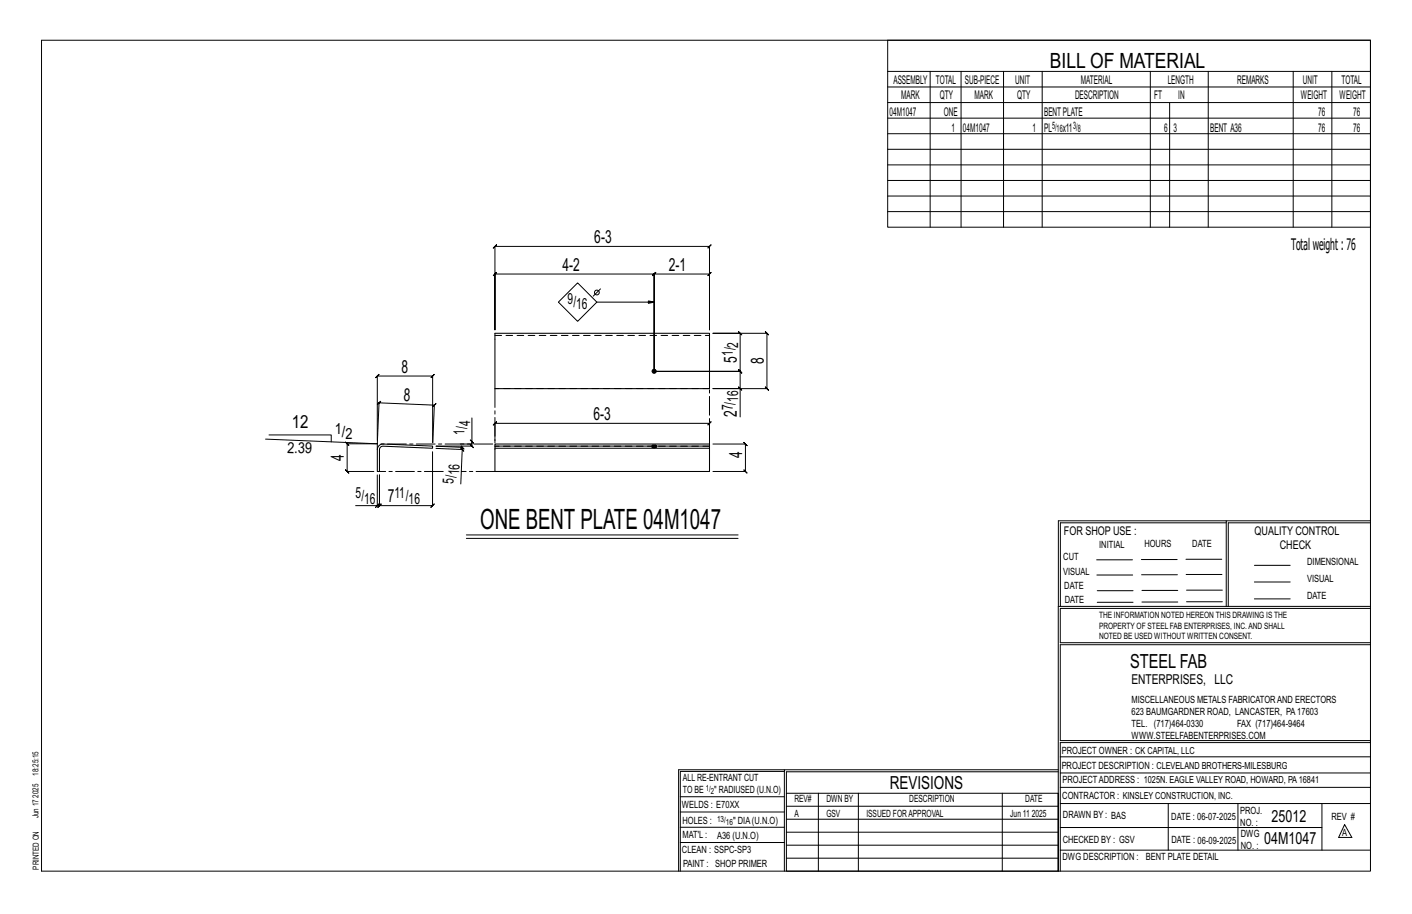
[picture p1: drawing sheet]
<svg xmlns="http://www.w3.org/2000/svg" width="432mm" height="279mm" viewBox="0 0 432 279" stroke-linecap="round" stroke-linejoin="round" font-family="sans-serif">
<defs><g id="words">
<text font-size="8.6" x="146.9" y="161.6">ONE BENT PLATE 04M1047</text>
<text font-size="6.4" x="321.1" y="20.7">BILL OF MATERIAL</text>
<text font-size="5.9" x="345.6" y="204.1">STEEL FAB</text>
<g font-size="5.5">
<text x="181.7" y="74.3">6-3</text>
<text x="172" y="82.8">4-2</text>
<text x="204.5" y="82.8">2-1</text>
<text x="122.8" y="114">8</text>
<text x="225.4" y="110.9" transform="rotate(-90 225.4 110.9)">5</text>
<text x="233.5" y="111.4" transform="rotate(-90 233.5 111.4)">8</text>
<text x="123.4" y="122.5" transform="rotate(2 123.4 122.5)">8</text>
<text x="89.2" y="130.9">12</text>
<text x="181.5" y="128.4">6-3</text>
<text x="225.4" y="127.5" transform="rotate(-90 225.4 127.5)">2</text>
<text x="105.2" y="140.9" transform="rotate(-90 105.2 140.9)">4</text>
<text x="227" y="140.1" transform="rotate(-90 227 140.1)">4</text>
<text x="118.6" y="153.6">7</text>
<text x="272.2" y="241.1">REVISIONS</text>
</g>
<g font-size="5.1">
<text x="388.9" y="251.3">25012</text>
<text x="386.6" y="258.1">04M1047</text>
</g>
<text font-size="4.9" x="394.8" y="76.4">Totalweight : 76</text>
<g font-size="4.7">
<text x="173.6" y="92.9">9/</text>
<text x="176.2" y="94.5">16</text>
<text x="225.8" y="106.2" transform="rotate(-90 225.8 106.2)">2</text>
<text x="224.1" y="108.9" transform="rotate(-90 224.1 108.9)">1/</text>
<text x="224.1" y="125.4" transform="rotate(-90 224.1 125.4)">7/</text>
<text x="225.8" y="122.8" transform="rotate(-90 225.8 122.8)">16</text>
<text x="143.7" y="130.3" transform="rotate(-90 143.7 130.3)">4</text>
<text x="102.4" y="132.6">1/</text>
<text x="105.6" y="134.3">2</text>
<text x="142.1" y="132.9" transform="rotate(-90 142.1 132.9)">1/</text>
<text x="87.8" y="138.4" transform="rotate(2 87.8 138.4)">2.39</text>
<text x="138.7" y="147.8" transform="rotate(-88 138.7 147.8)">5/</text>
<text x="140.4" y="145.3" transform="rotate(-88 140.4 145.3)">16</text>
<text x="108.8" y="152.3">5/</text>
<text x="111.4" y="154">16</text>
<text x="120.6" y="152.3">11/</text>
<text x="125" y="154">16</text>
</g>
<text font-size="4.2" x="346" y="209.1">ENTERPRISES, LLC</text>
<g font-size="3.7">
<text x="273.2" y="25.6">ASSEMBLY</text>
<text x="286.2" y="25.6">TOTAL</text>
<text x="295.1" y="25.6">SUB-PIECE</text>
<text x="310.4" y="25.6">UNIT</text>
<text x="330.5" y="25.6">MATERIAL</text>
<text x="357.1" y="25.6">LENGTH</text>
<text x="378.3" y="25.6">REMARKS</text>
<text x="398.4" y="25.6">UNIT</text>
<text x="410.2" y="25.6">TOTAL</text>
<text x="272.1" y="35.5">04M1047</text>
<text x="275.6" y="30.4">MARK</text>
<text x="287.4" y="30.4">QTY</text>
<text x="288.6" y="35.5">ONE</text>
<text x="298" y="30.4">MARK</text>
<text x="311" y="30.4">QTY</text>
<text x="319.3" y="35.5">BENTPLATE</text>
<text x="328.7" y="30.4">DESCRIPTION</text>
<text x="353" y="30.4">FT</text>
<text x="360.3" y="30.4">IN</text>
<text x="397.8" y="30.4">WEIGHT</text>
<text x="403.2" y="35.5">76</text>
<text x="409.6" y="30.4">WEIGHT</text>
<text x="413.8" y="35.5">76</text>
<text x="290.9" y="40.2">1</text>
<text x="294.5" y="40.2">04M1047</text>
<text x="315.8" y="40.2">1</text>
<text x="319.3" y="40.2">PL</text>
<text x="325" y="40.2">x11</text>
<text x="356" y="40.2">6</text>
<text x="358.9" y="40.2">3</text>
<text x="370.1" y="40.2">BENT A36</text>
<text x="403.2" y="40.2">76</text>
<text x="413.8" y="40.2">76</text>
<text x="325.3" y="163.4">FOR SHOP USE :</text>
<text x="383.7" y="163.4">QUALITY CONTROL</text>
<text x="391.4" y="167.8">CHECK</text>
</g>
<g font-size="3.1">
<text x="321.7" y="39.4">5/</text>
<text x="323.1" y="40.5">16</text>
<text x="328.2" y="39.4">3/</text>
<text x="329.6" y="40.5">8</text>
<text x="336.2" y="167.4">INITIAL</text>
<text x="350" y="167.1">HOURS</text>
<text x="364.6" y="167.2">DATE</text>
<text x="325.2" y="171.3">CUT</text>
<text x="399.8" y="172.8">DIMENSIONAL</text>
<text x="325.1" y="175.8">VISUAL</text>
<text x="399.8" y="177.9">VISUAL</text>
<text x="325.5" y="180">DATE</text>
<text x="325.7" y="184.4">DATE</text>
<text x="399.8" y="183.1">DATE</text>
<text x="346" y="215">MISCELLANEOUS METALS FABRICATORAND ERECTORS</text>
<text x="346" y="218.6">623 BAUMGARDNER ROAD, LANCASTER, PA17603</text>
<text x="346" y="225.8">WWW.STEELFABENTERPRISES.COM</text>
<text x="346" y="222.2">TEL. (717)464-0330</text>
<text x="378.3" y="222.2">FAX (717)464-9464</text>
<text x="324.7" y="230.5">PROJECT OWNER : CK CAPITAL, LLC</text>
<text x="208.8" y="238.8">ALL RE-ENTRANT CUT</text>
<text x="324.7" y="235.1">PROJECT DESCRIPTION : CLEVELAND BROTHERS-MILESBURG</text>
<text x="324.9" y="239.5">PROJECTADDRESS : 1025N. EAGLE VALLEY ROAD, HOWARD, PA16841</text>
<text x="208.8" y="242.5">TO BE</text>
<text x="218.4" y="242.5">&quot; RADIUSED (U.N.O)</text>
<text x="242.9" y="245.3">REV#</text>
<text x="252.7" y="245.3">DWN BY</text>
<text x="278.1" y="245.3">DESCRIPTION</text>
<text x="313.5" y="245.3">DATE</text>
<text x="324.9" y="244.2">CONTRACTOR : KINSLEY CONSTRUCTION, INC.</text>
<text x="208.5" y="247">WELDS : E70XX</text>
<text x="208.7" y="251.7">HOLES :</text>
<text x="224.2" y="251.8">&quot; DIA(U.N.O)</text>
<text x="242.9" y="249.9">A</text>
<text x="252.7" y="249.9">GSV</text>
<text x="264.9" y="249.9">ISSUED FORAPPROVAL</text>
<text x="309" y="249.9">Jun 11</text>
<text x="315.5" y="249.9">2025</text>
<text x="325.1" y="250">DRAWN BY : BAS</text>
<text x="358.2" y="250.5">DATE : 06-07-2025</text>
<text x="379.3" y="248.9">PROJ.</text>
<text x="407.2" y="250.5">REV #</text>
<text x="208.7" y="256.3">MAT'L :</text>
<text x="219.3" y="256.4">A36 (U.N.O)</text>
<text x="325" y="257.6">CHECKED BY : GSV</text>
<text x="358.3" y="257.7">DATE : 06-09-2025</text>
<text x="379.3" y="252.5">NO. :</text>
<text x="379.5" y="255.9">DWG</text>
<text x="410.5" y="255.5">A</text>
<text x="208.6" y="260.7">CLEAN : SSPC-SP3</text>
<text x="324.9" y="262.9">DWG DESCRIPTION :</text>
<text x="350.4" y="263">BENT PLATE DETAIL</text>
<text x="379.5" y="259.5">NO. :</text>
<text x="208.9" y="265">PAINT : SHOP PRIMER</text>
</g>
<g font-size="2.7">
<text x="336.1" y="189">THE INFORMATION NOTED HEREON THIS DRAWING IS THE</text>
<text x="336.1" y="195.4">NOTED BE USED WITHOUT WRITTEN CONSENT.</text>
<text x="336.1" y="192.2">PROPERTY OF STEEL FAB ENTERPRISES, INC.AND SHALL</text>
</g>
<g font-size="2.6">
<text x="215.9" y="241.8">1/</text>
<text x="217.4" y="242.7">2</text>
<text x="219.3" y="251.1">13/</text>
<text x="222" y="252.1">16</text>
</g>
<g font-size="2.5">
<text x="11.7" y="237.1" transform="rotate(-90 11.7 237.1)">18:25:15</text>
<text x="11.8" y="243.8" transform="rotate(-90 11.8 243.8)">2025</text>
<text x="11.8" y="250.1" transform="rotate(-90 11.8 250.1)">Jun 17</text>
<text x="11.9" y="265.8" transform="rotate(-90 11.9 265.8)">PRINTED ON</text>
</g>
</g></defs>
<g fill="none" stroke="#000" stroke-width=".31">
<path d="M12.7 12.3h406.4v254h-406.4zM271.5 12.3h147.6v57.2h-147.6zM271.5 21.8h147.6M271.5 26.6h147.6M271.5 31.4h147.6M271.5 36.1h147.6M284.5 21.8v47.7M293.9 21.8v47.7M306.9 21.8v47.7M318.7 21.8v47.7M351.8 21.8v47.7M357.7 31.4v38.1"/>
<path d="M369.5 21.8v47.7M395.5 21.8v47.7M407.3 21.8v47.7M271.5 40.9h147.6M271.5 45.6h147.6M271.5 50.4h147.6M271.5 55.2h147.6M271.5 59.9h147.6M150.9 75.8l1-1-.5 .5h65.6l-.5 .5 1-1-.5 .5v25.5v-17l.5-.5-1 1 .5-.5h-17l.5-.5-1 1 .5-.5v29.7v-29.7l.5-.5-1 1 .5-.5h-48.6l.5-.5-1 1 .5-.5v17v-25.5zM271.5 64.7h147.6M170.8 92.4l5.8-5.9 5.9 5.9-5.9 5.8zM182.5 92.4h17.5l-1.7 .3v-.7l1.7 .4"/>
<path d="M183.6 88.3l-2.2 2.2M225.8 118.3l1 1zM226.3 118.8v-5.3l.5 .5-1-1 .5 .5h-26.3h26.3l.5 .5-1-1 .5 .5v-11.6l.5 .5-1-1 .5 .5h-8.3h16.5l-.5-.5 1 1-.5-.5v16.9l-.5-.5 1 1-.5-.5h-16.5h8.3v8.7M81.2 134.2l34.2 1.5M82.3 133h19v2.1M115.4 134.6v-19.7l-.5 .5 1-1-.5 .5h16.9l-.5 .5 1-1-.5 .5v20.4l.5-11.4 .5-.5-1 .9 .5-.4-16.9-.8 .5-.4-1 .9 .5-.5-.5 12.6M115.4 135.7h-9.2l-.5-.5 1 1-.5-.5v8.4l-.5-.5 1 1-.5-.5h8.1M132.3 138.1v16.5l.5-.5-1 1 .5-.5h-16.3l.5-.5-1 1 .5-.5v-9.4v9.4l.5-.5-1 1 .5-.5h-.6M133.3 137.1l8.1 .3-.5 10.5M140.9 136.9l.9 1zM143.8 134.5l1 1zM144.3 127.8v7.9h-3.5"/>
<path d="M144.3 135v1.4l-.5-.5 1 1-.5-.5h-10.9l8 .3-.5-.5 1 1.1-.5-.6v.7M151.4 134.7v-5.3l-.5 .5 1-1-.5 .5h65.6l-.5 .5 1-1-.5 .5v5.3M218 135.7h10l-.5-.5 1 1-.5-.5v8.4l-.5-.5 1 1-.5-.5h-10M114.9 155.1l1-1zM115.4 145.2v9.4h-6.6M375 159.8h-50.7v25.6M375 159.2h-51.3l-.1 107.1M419.1 159.2h-44.1v26.2M419.1 159.8h-43.5v25.6M142.6 163.5h83.1M142.6 164.6h83.1M335.4 171.1h10.9"/>
<path d="M335.4 175.8h11M349 171h11M349.1 175.7h11M362.7 171h10.9M362.7 175.6h11M383.6 172.8h11M383.6 177.9h11M323.7 185.4h95.4M335.5 184.1h11M335.5 180.6h11M349.2 184h11M349.2 180.5h11"/>
<path d="M362.9 180.4h10.9M362.9 184h10.9M383.6 183.1h11M419.1 186h-94.9v10.5h94.9M419.1 197.1h-94.9v29.3h94.9v.6h-94.9v39.3M239.9 235.8h-31.9v30.5M239.9 235.3h-32.4v31M323.6 235.3h-83.7v31M323.6 235.9h-83.1v6.6M324.2 236.3h94.9M324.2 231.4h94.9M208 252.9h31.9"/>
<path d="M208 257.5h31.9M208 243.6h31.9M208 248.2h31.9M240.5 242.5h83.1v23.8h-83.1zM240.5 258.4h83.1M240.5 254.4h83.1M240.5 250.4h83.1M240.5 246.5h83.1M250.3 242.5v23.8M262.5 242.5v23.8M306.5 242.5v23.8M324.2 253h80.1"/>
<path d="M324.2 245.6h94.9M324.2 259.9h94.9M324.2 240.7h94.9M357.3 245.6v14.3M378.6 245.6v14.3M404.3 245.6v14.3M411.2 252.1l2.2 3.9h-4zM240.5 262.3h83.1"/>
<circle cx="182.5" cy="89.4" r=".74"/>
</g>
<g fill="#000" stroke="#000" stroke-width=".31">
<path d="M199.4 136.1h1.2z"/>
<circle cx="200" cy="113.5" r=".6"/>
</g>
<path d="M151.4 101.9h65.6v16.9h-65.6zM115.9 136.2l1.3-.5 15.1 .7v.6l-15.7-.5-.6 1v6.6h-.6v-6.6zM151.4 136.4h65.6v.6h-65.6zM151.4 136.4v-.7h65.6v.7M151.4 137v7.1h65.6v-7.1M199.5 136.1h1.1" fill="none" stroke="#000" stroke-width=".32"/>
<g fill="none" stroke="#000" stroke-width=".31" stroke-dasharray="2 1.4">
<path d="M151.4 102.5h65.6M217 118.8h-65.6M199.4 136.8h.6M199.5 136.1v.7l-.1-.7M199.6 136.8h-.1M199.8 136.8v-.6M199.8 136.8h-.2v-.7M199.8 136.1v.1M200 136.1v.7h-.2M200 136.8h.6M200.3 136.1v.7h-.3M200.5 136.1v.7h-.2"/>
<path d="M200.6 136.8h-.1M200.6 136.1v.7v-.7M217 136.4h-65.6"/>
<circle cx="200" cy="113.5" r=".6"/>
</g>
<path d="M151.4 118.8v16.9h-36M115.4 137.5v-1.8M217 135.7v-16.9M135.5 144.1h-19.5M151.4 144.1h-10.3" fill="none" stroke="#000" stroke-width=".31" stroke-dasharray="5.8 1 1 1"/>
<use href="#words"/>
</svg>
